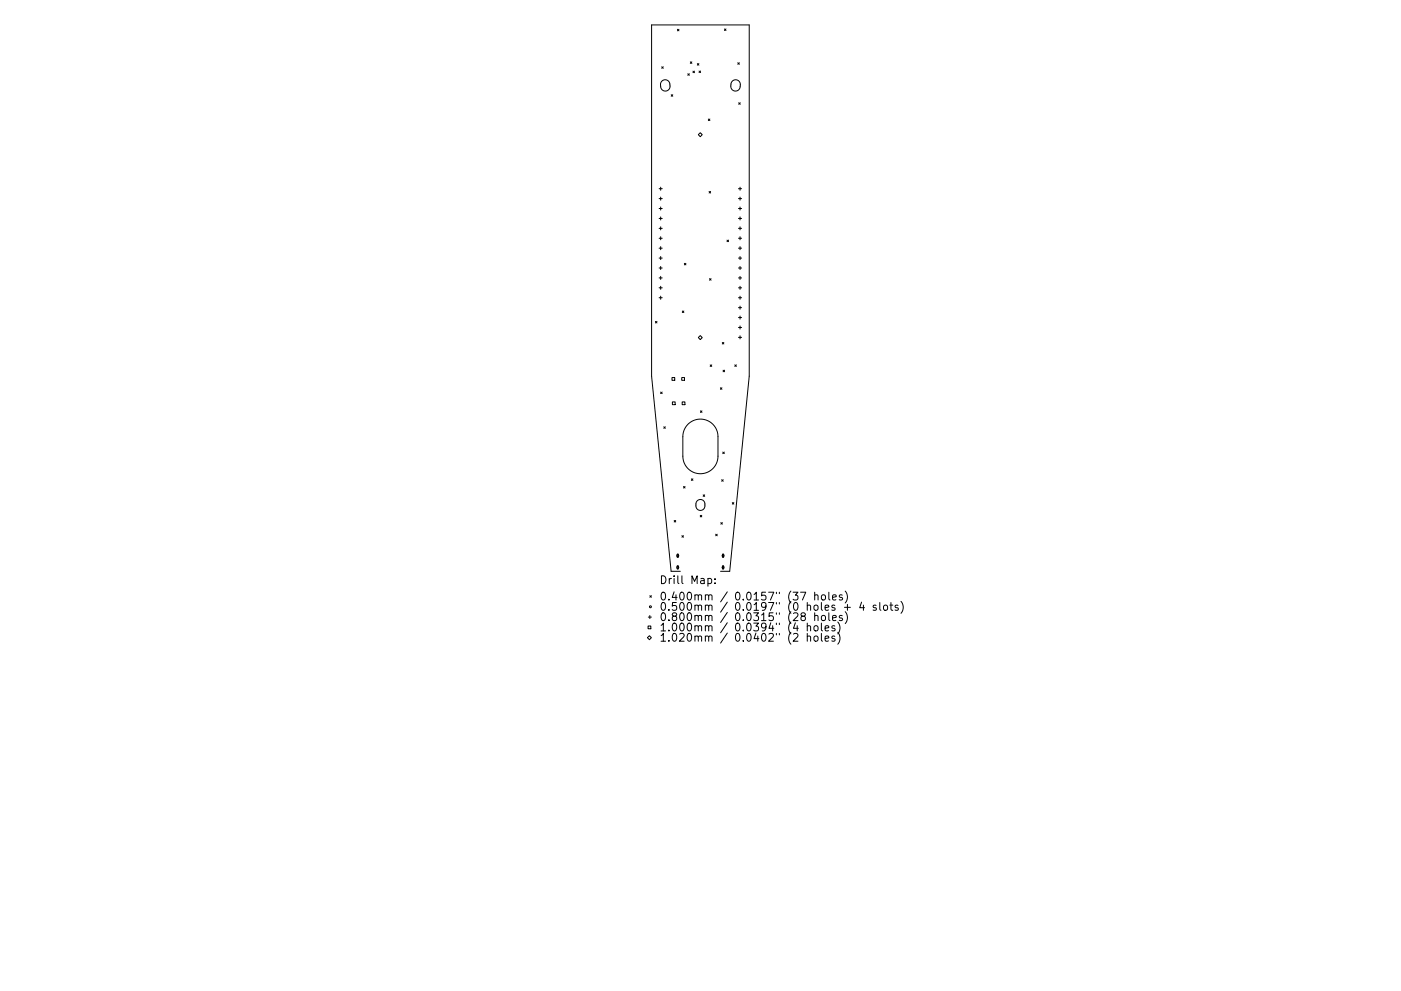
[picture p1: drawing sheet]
<svg xmlns="http://www.w3.org/2000/svg" width="297mm" height="210mm" viewBox="0 0 297 210" stroke-linecap="round" stroke-linejoin="round" font-family="sans-serif">
<defs><g id="words">
<g font-size="2.3">
<text x="139.8" y="123.9">Drill Map:</text>
<text x="139.8" y="127.4">0.400mm / 0.0157&quot; (37 holes)</text>
<text x="139.8" y="129.6">0.500mm / 0.0197&quot; (0 holes + 4 slots)</text>
<text x="139.8" y="131.8">0.800mm / 0.0315&quot; (28 holes)</text>
<text x="139.8" y="133.9">1.000mm / 0.0394&quot; (4 holes)</text>
<text x="139.8" y="136.1">1.020mm / 0.0402&quot; (2 holes)</text>
</g>
</g></defs>
<g fill="none" stroke="#000" stroke-width=".21">
<path d="M140.3 14.2l.3 .3M140.3 17.2a.99 .99 0 0 1 1.1-.2 .99 .99 0 0 1 .6 .8l.1 .4a.99 .99 0 0 1-1 1.1 .99 .99 0 0 1-1-.9v-.7zM140.6 14.2l-.3 .3M143.6 6.2l.4 .3M144 6.2l-.4 .3M145.8 15.6l.4 .4M146.2 15.6l-.4 .4M146.4 13.1l.3 .4M146.7 13.1l-.3 .4M146.9 15.1l.4 .3M147.3 15.1l-.4 .3M147.8 13.5l.4 .3"/>
<path d="M148.2 13.5l-.4 .3M148.2 15.1l.3 .3M148.5 15.1l-.3 .3M153.6 6.1l.3 .4M153.9 6.1l-.3 .4M155.3 17.2a.99 .99 0 0 1 1.1-.2 .99 .99 0 0 1 .6 1l-.1 .4a.99 .99 0 0 1-1 .9 .99 .99 0 0 1-1-1.1l.1-.6zM156.4 13.3l.4 .3M156.8 13.3l-.4 .3M140.1 39.7v.7M142.3 20.1l.3 .3M142.6 20.1l-.3 .3M148.5 28.2l.4 .4-.4 .4-.4-.4z"/>
<path d="M150.2 25.3l.3 .3M150.5 25.3l-.3 .3M156.6 21.8l.3 .3M156.9 39.7v.7M156.9 21.8l-.3 .3M139.7 40h.7M139.7 42.1h.7M139.7 44.2h.7M139.7 46.3h.7M139.7 48.4h.7M139.7 50.6h.7M139.7 52.7h.7"/>
<path d="M139.7 54.8h.7M139.7 56.9h.7M139.7 59h.7M140.1 41.8v.7M140.1 43.9v.7M140.1 46v.7M140.1 48.1v.7M140.1 50.2v.7M140.1 52.3v.7M140.1 54.4v.7M140.1 56.5v.7M140.1 58.6v.7"/>
<path d="M145.1 55.9l.3 .3M145.4 55.9l-.3 .3M150.3 40.6l.4 .4M150.4 59.1l.4 .3M150.7 40.6l-.4 .4M150.8 59.1l-.4 .3M154.1 50.9l.4 .4M154.5 50.9l-.4 .4M156.6 40h.6M156.6 42.1h.6M156.6 44.2h.6M156.6 46.3h.6"/>
<path d="M156.6 48.4h.6M156.6 50.6h.6M156.6 52.7h.6M156.6 54.8h.6M156.6 56.9h.6M156.6 59h.6M156.9 41.8v.7M156.9 43.9v.7M156.9 46v.7M156.9 48.1v.7M156.9 50.2v.7M156.9 52.3v.7"/>
<path d="M156.9 54.4v.7M156.9 56.5v.7M156.9 58.6v.7M139 68.2l.3 .3M139.3 68.2l-.3 .3M139.7 61.1h.7M139.7 63.2h.7M140.1 60.7v.7M140.1 62.8v.7M144.7 66l.3 .3M145 66l-.3 .3M148.5 71.2l.4 .4-.4 .4-.4-.4z"/>
<path d="M150.6 77.4l.3 .3M150.9 77.4l-.3 .3M153.1 72.7l.4 .3M153.3 78.5l.3 .4M153.5 72.7l-.4 .3M153.6 78.5l-.3 .4M155.8 77.4l.3 .3M156.1 77.4l-.3 .3M156.6 61.1h.6M156.6 63.2h.6M156.6 65.3h.6M156.6 67.4h.6"/>
<path d="M156.6 69.5h.6M156.6 71.6h.6M156.9 60.7v.7M156.9 62.8v.7M156.9 64.9v.7M156.9 67v.7M156.9 69.1v.7M156.9 71.3v.6M140.1 83.2l.3 .3M140.4 83.2l-.3 .3M140.7 90.5l.4 .4M141.1 90.5l-.4 .4"/>
<path d="M142.5 80.1h.6v.6h-.6zM142.6 85.3h.5v.6h-.5zM144.5 80.1h.6v.6h-.6zM144.6 85.3h.6v.6h-.6zM145.9 90a3.7 3.7 0 0 1 4-.8 3.7 3.7 0 0 1 2.3 3.4v4.2a3.7 3.7 0 0 1-3.7 3.7 3.7 3.7 0 0 1-3.7-3.7v-4.2a3.7 3.7 0 0 1 1.1-2.6zM148.5 87.2l.3 .3M148.8 87.2l-.3 .3M152.7 82.3l.4 .3M153.1 82.3l-.4 .3M153.2 95.9l.4 .3M153.6 95.9l-.4 .3M142.9 110.4l.4 .4"/>
<path d="M143.3 110.4l-.4 .4M143.6 117.6h.2l-.1 .7-.1-.1zM144.6 113.7l.3 .3M144.9 113.7l-.3 .3M144.9 103.2l.3 .3M145.2 103.2l-.3 .3M146.6 101.6l.3 .3M146.9 101.6l-.3 .3M147.8 106.3a.95 .95 0 0 1 1.1-.3 .95 .95 0 0 1 .6 .9v.4a.95 .95 0 0 1-1 1 .95 .95 0 0 1-1-1l.1-.6zM148.5 109.3l.3 .4M148.8 109.3l-.3 .4M149.1 105l.3 .3"/>
<path d="M149.4 105l-.3 .3M151.7 113.3l.4 .4M152.1 113.3l-.4 .4M152.8 110.9l.4 .3M153 101.8l.3 .3M153.2 110.9l-.4 .3M153.2 117.6h.2l-.1 .7-.1-.1zM153.3 101.8l-.3 .3M155.3 106.6l.3 .4M155.6 106.6l-.3 .4M137.3 135.3l.4-.4 .4 .4-.4 .4zM137.4 132.8h.6v.6h-.6z"/>
<path d="M137.4 130.9h.7M137.8 126.4l.3 .3M137.8 130.6v.7M138.1 126.4l-.3 .3M143.6 120l.2 .1-.1 .7-.1-.1zM144.2 121.2h-1.9l-4.1-41.4v-74.5h20.7v74.5l-4.2 41.4h-1.9M150.1 122.8l.5-.1 .3 .3-.2 .7h-.6M151.6 123.7v.1M151.6 122.8v.2M153.2 120l.2 .1-.1 .7-.1-.1zM169.7 125.6h1.1l-.7 1.7M170.1 130.7l-.3-.3 .1-.2 .2-.2 .5 .1 .2 .2-.1 .3-.7 .2-.2 .2 .1 .5 .2 .2h.3l.4-.3v-.4l-.4-.3"/>
<path d="M171.2 132.9l.2-.1h.4l.1 1.1M171.2 135.1l.2-.2 .4 .1 .1 1M171.2 132.2v1.7M171.2 134.4v1.6M172.7 132.9l.2-.1 .5 .1v.6l-.1 .3-.4 .1-.2-.2zM172.7 135.1l.2-.2 .5 .2v.6l-.1 .3h-.4l-.2-.1zM172.7 126.4l.3-.2 .4 .1v1M172.7 130.7l.3-.1h.4v1.1M172.7 125.6v1.7M172.7 130v1.7M174.2 132.2v1.4l.2 .3M174.2 134.4v1.4l.2 .2"/>
<path d="M174.2 126.4l.3-.2 .4 .2 .1 .6-.1 .2-.4 .1-.3-.2zM174.2 130.7l.3-.1 .4 .1 .1 .7-.1 .2-.4 .1-.3-.2zM174.9 133.3l.8-.2-.1-.3h-.4l-.3 .2 .1 .8h.6M174.9 135.5l.8-.2-.1-.3-.4-.1-.3 .3 .1 .8h.6M175.7 125.6v1.5l.3 .2M175.7 130v1.4l.3 .3M176.5 126.7l.8-.1-.1-.3-.4-.1-.3 .2 .1 .8h.6M176.5 131.1l.8-.1-.1-.4h-.4l-.3 .2 .1 .8h.6M177 132.8h-.4l-.2 .2v.2l.6 .2v.4h-.6M177 135l-.4-.1-.2 .3v.2l.6 .2v.4h-.6M177.6 132a1.9 1.9 0 0 1 0 2.5M177.6 134.2a1.9 1.9 0 0 1 0 2.5"/>
<path d="M178.6 126.3l-.4-.1-.3 .2 .1 .3 .6 .1v.4h-.7M178.6 130.6h-.4l-.3 .2 .1 .2 .6 .2v.4h-.7M179 128.9h1.3M179.2 125.4a1.9 1.9 0 0 1 0 2.5M179.2 129.8a1.9 1.9 0 0 1 0 2.5M179.7 128.2v1.3M182.7 127.8l-.4 1.1h1M183.1 128.4v1.1M185.7 128.5l-.4-.1-.2 .2 .1 .3 .5 .1v.4h-.6M186.5 127.8v1.5l.3 .2M187.5 128.5l.4-.1 .3 .3v.5l-.3 .3-.4-.1-.2-.2zM188.7 128.4h.6"/>
<path d="M188.9 127.8v1.5l.4 .2M190.4 128.5l-.4-.1-.2 .2v.3l.6 .1v.4h-.6M191 127.6a1.9 1.9 0 0 1 0 2.5"/>
<circle cx="143.7" cy="117.9" r=".21"/>
<circle cx="153.3" cy="117.9" r=".21"/>
<circle cx="137.9" cy="128.7" r=".21"/>
<circle cx="143.7" cy="120.4" r=".21"/>
<circle cx="153.3" cy="120.4" r=".21"/>
</g>
<use href="#words"/>
</svg>
